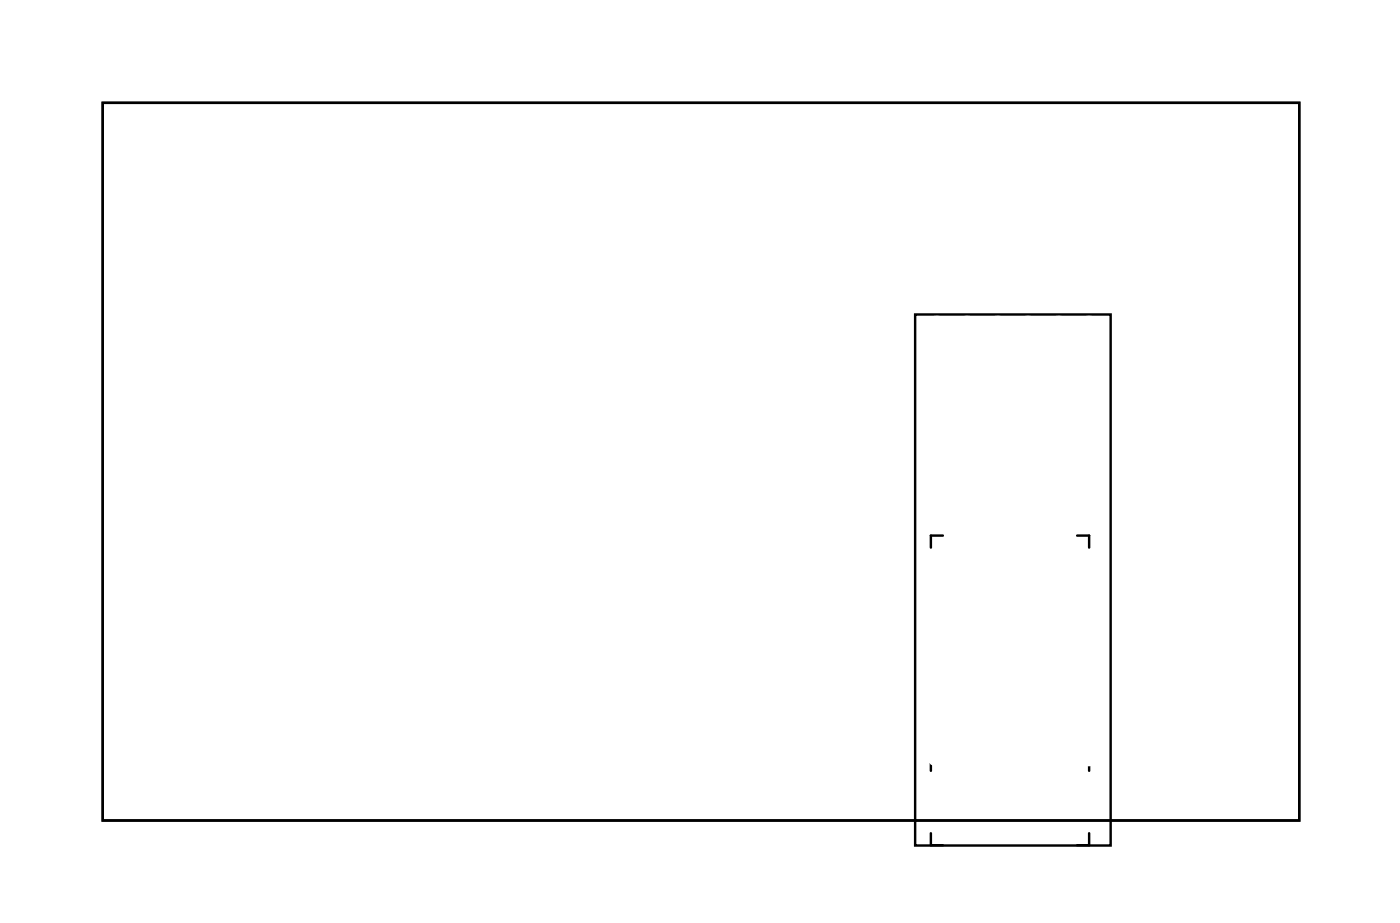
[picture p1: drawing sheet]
<svg xmlns="http://www.w3.org/2000/svg" width="117mm" height="77mm" viewBox="0 0 117 77" stroke-linecap="round" stroke-linejoin="round" font-family="sans-serif">
<path d="M8.6 8.6h99.8v59.8h-99.8zM76.3 26.2h16.3v44.3h-16.3zM78.6 44.6h-1v1M89.8 44.6h1v1M77.6 62.5v1.7M77.6 69.4v1h1M90.8 62.5v1.7M90.8 69.4v1h-1" fill="none" stroke="#000" stroke-width=".2"/>
<path d="M8.6 8.6h99.8v59.8h-99.8z" fill="none" stroke="#000" stroke-width=".08"/>
<path d="M68.8 36.6h1.5v1.5h-1.5z" fill="#fff"/>
<path d="M68.8 36.6h1.5v1.5h-1.5z" fill="none" stroke="#fff" stroke-width=".76" stroke-linecap="butt"/>
<circle cx="69.5" cy="37.4" r=".74" fill="#fff"/>
<circle cx="69.5" cy="37.4" r=".74" fill="none" stroke="#fff" stroke-width=".76" stroke-linecap="butt"/>
<circle cx="69.5" cy="39.9" r=".74" fill="#fff"/>
<circle cx="69.5" cy="39.9" r=".74" fill="none" stroke="#fff" stroke-width=".76" stroke-linecap="butt"/>
<circle cx="63.8" cy="19.9" r=".56" fill="#fff"/>
<circle cx="63.8" cy="19.9" r=".56" fill="none" stroke="#fff" stroke-width=".66" stroke-linecap="butt"/>
<circle cx="61.3" cy="19.9" r=".56" fill="#fff"/>
<circle cx="61.3" cy="19.9" r=".56" fill="none" stroke="#fff" stroke-width=".66" stroke-linecap="butt"/>
<circle cx="58.7" cy="19.9" r=".56" fill="#fff"/>
<circle cx="58.7" cy="19.9" r=".56" fill="none" stroke="#fff" stroke-width=".66" stroke-linecap="butt"/>
<circle cx="56.2" cy="19.9" r=".56" fill="#fff"/>
<circle cx="56.2" cy="19.9" r=".56" fill="none" stroke="#fff" stroke-width=".66" stroke-linecap="butt"/>
<path d="M60.6 19.1h1.4v1.5h-1.4z" fill="#fff"/>
<path d="M60.6 19.1h1.4v1.5h-1.4z" fill="none" stroke="#fff" stroke-width=".25"/>
<path d="M63.1 19.2h1.4v1.4h-1.4z" fill="#fff"/>
<path d="M63.1 19.2h1.4v1.4h-1.4z" fill="none" stroke="#fff" stroke-width=".25"/>
<path d="M58 19.2h1.4v1.4h-1.4z" fill="#fff"/>
<path d="M58 19.2h1.4v1.4h-1.4z" fill="none" stroke="#fff" stroke-width=".25"/>
<path d="M55.6 19.2h1.4v1.4h-1.4z" fill="#fff"/>
<path d="M55.6 19.2h1.4v1.4h-1.4z" fill="none" stroke="#fff" stroke-width=".25"/>
<circle cx="76.3" cy="19.9" r=".56" fill="#fff"/>
<circle cx="76.3" cy="19.9" r=".56" fill="none" stroke="#fff" stroke-width=".66" stroke-linecap="butt"/>
<circle cx="78.8" cy="19.9" r=".56" fill="#fff"/>
<circle cx="78.8" cy="19.9" r=".56" fill="none" stroke="#fff" stroke-width=".66" stroke-linecap="butt"/>
<circle cx="81.3" cy="19.9" r=".56" fill="#fff"/>
<circle cx="81.3" cy="19.9" r=".56" fill="none" stroke="#fff" stroke-width=".66" stroke-linecap="butt"/>
<circle cx="83.9" cy="19.9" r=".56" fill="#fff"/>
<circle cx="83.9" cy="19.9" r=".56" fill="none" stroke="#fff" stroke-width=".66" stroke-linecap="butt"/>
<path d="M78.1 19.2h1.4v1.4h-1.4z" fill="#fff"/>
<path d="M78.1 19.2h1.4v1.4h-1.4z" fill="none" stroke="#fff" stroke-width=".25"/>
<path d="M75.6 19.2h1.4v1.4h-1.4z" fill="#fff"/>
<path d="M75.6 19.2h1.4v1.4h-1.4z" fill="none" stroke="#fff" stroke-width=".25"/>
<path d="M80.6 19.2h1.5v1.4h-1.5z" fill="#fff"/>
<path d="M80.6 19.2h1.5v1.4h-1.5z" fill="none" stroke="#fff" stroke-width=".25"/>
<path d="M83.1 19.2h1.4v1.4h-1.4z" fill="#fff"/>
<path d="M83.1 19.2h1.4v1.4h-1.4z" fill="none" stroke="#fff" stroke-width=".25"/>
<circle cx="95.5" cy="55.4" r=".6" fill="#fff"/>
<circle cx="95.5" cy="55.4" r=".6" fill="none" stroke="#fff" stroke-width=".65" stroke-linecap="butt"/>
<path d="M94.9 54.8h1.2v1.2h-1.2z" fill="#fff"/>
<path d="M94.9 54.8h1.2v1.2h-1.2z" fill="none" stroke="#fff" stroke-width=".65" stroke-linecap="butt"/>
<circle cx="98" cy="55.4" r=".6" fill="#fff"/>
<circle cx="98" cy="55.4" r=".6" fill="none" stroke="#fff" stroke-width=".65" stroke-linecap="butt"/>
<circle cx="95.5" cy="63" r=".6" fill="#fff"/>
<circle cx="95.5" cy="63" r=".6" fill="none" stroke="#fff" stroke-width=".65" stroke-linecap="butt"/>
<path d="M94.9 62.4h1.2v1.2h-1.2z" fill="#fff"/>
<path d="M94.9 62.4h1.2v1.2h-1.2z" fill="none" stroke="#fff" stroke-width=".65" stroke-linecap="butt"/>
<circle cx="98" cy="63" r=".6" fill="#fff"/>
<circle cx="98" cy="63" r=".6" fill="none" stroke="#fff" stroke-width=".65" stroke-linecap="butt"/>
<circle cx="23.5" cy="62.9" r=".6" fill="#fff"/>
<circle cx="23.5" cy="62.9" r=".6" fill="none" stroke="#fff" stroke-width=".65" stroke-linecap="butt"/>
<path d="M22.9 62.3h1.2v1.2h-1.2z" fill="#fff"/>
<path d="M22.9 62.3h1.2v1.2h-1.2z" fill="none" stroke="#fff" stroke-width=".65" stroke-linecap="butt"/>
<circle cx="26" cy="62.9" r=".6" fill="#fff"/>
<circle cx="26" cy="62.9" r=".6" fill="none" stroke="#fff" stroke-width=".65" stroke-linecap="butt"/>
<circle cx="23.5" cy="55.3" r=".6" fill="#fff"/>
<circle cx="23.5" cy="55.3" r=".6" fill="none" stroke="#fff" stroke-width=".65" stroke-linecap="butt"/>
<path d="M22.9 54.7h1.2v1.2h-1.2z" fill="#fff"/>
<path d="M22.9 54.7h1.2v1.2h-1.2z" fill="none" stroke="#fff" stroke-width=".65" stroke-linecap="butt"/>
<circle cx="26" cy="55.3" r=".6" fill="#fff"/>
<circle cx="26" cy="55.3" r=".6" fill="none" stroke="#fff" stroke-width=".65" stroke-linecap="butt"/>
<circle cx="23.5" cy="15" r=".6" fill="#fff"/>
<circle cx="23.5" cy="15" r=".6" fill="none" stroke="#fff" stroke-width=".65" stroke-linecap="butt"/>
<path d="M22.9 14.4h1.2v1.2h-1.2z" fill="#fff"/>
<path d="M22.9 14.4h1.2v1.2h-1.2z" fill="none" stroke="#fff" stroke-width=".65" stroke-linecap="butt"/>
<circle cx="26" cy="15" r=".6" fill="#fff"/>
<circle cx="26" cy="15" r=".6" fill="none" stroke="#fff" stroke-width=".65" stroke-linecap="butt"/>
<circle cx="90.8" cy="27.4" r=".72" fill="#fff"/>
<circle cx="90.8" cy="27.4" r=".72" fill="none" stroke="#fff" stroke-width=".69" stroke-linecap="butt"/>
<circle cx="88.3" cy="27.4" r=".72" fill="#fff"/>
<circle cx="88.3" cy="27.4" r=".72" fill="none" stroke="#fff" stroke-width=".69" stroke-linecap="butt"/>
<circle cx="85.8" cy="27.4" r=".72" fill="#fff"/>
<circle cx="85.8" cy="27.4" r=".72" fill="none" stroke="#fff" stroke-width=".69" stroke-linecap="butt"/>
<circle cx="83.2" cy="27.4" r=".72" fill="#fff"/>
<circle cx="83.2" cy="27.4" r=".72" fill="none" stroke="#fff" stroke-width=".69" stroke-linecap="butt"/>
<circle cx="80.7" cy="27.4" r=".72" fill="#fff"/>
<circle cx="80.7" cy="27.4" r=".72" fill="none" stroke="#fff" stroke-width=".69" stroke-linecap="butt"/>
<circle cx="78.1" cy="27.4" r=".72" fill="#fff"/>
<circle cx="78.1" cy="27.4" r=".72" fill="none" stroke="#fff" stroke-width=".69" stroke-linecap="butt"/>
<path d="M82 39.1h1.6v1.6h-1.6z" fill="#fff"/>
<path d="M82 39.1h1.6v1.6h-1.6z" fill="none" stroke="#fff" stroke-width=".76" stroke-linecap="butt"/>
<circle cx="82.8" cy="39.9" r=".79" fill="#fff"/>
<circle cx="82.8" cy="39.9" r=".79" fill="none" stroke="#fff" stroke-width=".76" stroke-linecap="butt"/>
<circle cx="82.8" cy="37.3" r=".79" fill="#fff"/>
<circle cx="82.8" cy="37.3" r=".79" fill="none" stroke="#fff" stroke-width=".76" stroke-linecap="butt"/>
<circle cx="82.8" cy="34.8" r=".79" fill="#fff"/>
<circle cx="82.8" cy="34.8" r=".79" fill="none" stroke="#fff" stroke-width=".76" stroke-linecap="butt"/>
<circle cx="23.5" cy="22.6" r=".6" fill="#fff"/>
<circle cx="23.5" cy="22.6" r=".6" fill="none" stroke="#fff" stroke-width=".65" stroke-linecap="butt"/>
<path d="M22.9 22h1.2v1.2h-1.2z" fill="#fff"/>
<path d="M22.9 22h1.2v1.2h-1.2z" fill="none" stroke="#fff" stroke-width=".65" stroke-linecap="butt"/>
<circle cx="26" cy="22.6" r=".6" fill="#fff"/>
<circle cx="26" cy="22.6" r=".6" fill="none" stroke="#fff" stroke-width=".65" stroke-linecap="butt"/>
<path d="M88.5 54.7h1.4v1.4h-1.4z" fill="#fff"/>
<path d="M88.5 54.7h1.4v1.4h-1.4z" fill="none" stroke="#fff" stroke-width=".76" stroke-linecap="butt"/>
<circle cx="89.2" cy="55.4" r=".7" fill="#fff"/>
<circle cx="89.2" cy="55.4" r=".7" fill="none" stroke="#fff" stroke-width=".76" stroke-linecap="butt"/>
<circle cx="79.1" cy="55.4" r=".7" fill="#fff"/>
<circle cx="79.1" cy="55.4" r=".7" fill="none" stroke="#fff" stroke-width=".76" stroke-linecap="butt"/>
<path d="M30.4 14.2h1.4v1.4h-1.4z" fill="#fff"/>
<path d="M30.4 14.2h1.4v1.4h-1.4z" fill="none" stroke="#fff" stroke-width=".76" stroke-linecap="butt"/>
<circle cx="31.1" cy="14.9" r=".7" fill="#fff"/>
<circle cx="31.1" cy="14.9" r=".7" fill="none" stroke="#fff" stroke-width=".76" stroke-linecap="butt"/>
<circle cx="41.3" cy="14.9" r=".7" fill="#fff"/>
<circle cx="41.3" cy="14.9" r=".7" fill="none" stroke="#fff" stroke-width=".76" stroke-linecap="butt"/>
<path d="M30.3 62.2h1.4v1.4h-1.4z" fill="#fff"/>
<path d="M30.3 62.2h1.4v1.4h-1.4z" fill="none" stroke="#fff" stroke-width=".76" stroke-linecap="butt"/>
<circle cx="31" cy="62.9" r=".7" fill="#fff"/>
<circle cx="31" cy="62.9" r=".7" fill="none" stroke="#fff" stroke-width=".76" stroke-linecap="butt"/>
<circle cx="41.2" cy="62.9" r=".7" fill="#fff"/>
<circle cx="41.2" cy="62.9" r=".7" fill="none" stroke="#fff" stroke-width=".76" stroke-linecap="butt"/>
<circle cx="23.5" cy="30" r=".74" fill="#fff"/>
<circle cx="23.5" cy="30" r=".74" fill="none" stroke="#fff" stroke-width=".76" stroke-linecap="butt"/>
<circle cx="23.5" cy="32.5" r=".74" fill="#fff"/>
<circle cx="23.5" cy="32.5" r=".74" fill="none" stroke="#fff" stroke-width=".76" stroke-linecap="butt"/>
<circle cx="23.5" cy="35.1" r=".74" fill="#fff"/>
<circle cx="23.5" cy="35.1" r=".74" fill="none" stroke="#fff" stroke-width=".76" stroke-linecap="butt"/>
<circle cx="23.5" cy="37.6" r=".74" fill="#fff"/>
<circle cx="23.5" cy="37.6" r=".74" fill="none" stroke="#fff" stroke-width=".76" stroke-linecap="butt"/>
<circle cx="23.5" cy="30" r=".74" fill="#fff"/>
<circle cx="23.5" cy="30" r=".74" fill="none" stroke="#fff" stroke-width=".76" stroke-linecap="butt"/>
<circle cx="23.5" cy="32.5" r=".74" fill="#fff"/>
<circle cx="23.5" cy="32.5" r=".74" fill="none" stroke="#fff" stroke-width=".76" stroke-linecap="butt"/>
<circle cx="23.5" cy="35.1" r=".74" fill="#fff"/>
<circle cx="23.5" cy="35.1" r=".74" fill="none" stroke="#fff" stroke-width=".76" stroke-linecap="butt"/>
<circle cx="23.5" cy="37.6" r=".74" fill="#fff"/>
<circle cx="23.5" cy="37.6" r=".74" fill="none" stroke="#fff" stroke-width=".76" stroke-linecap="butt"/>
<circle cx="23.5" cy="48" r=".74" fill="#fff"/>
<circle cx="23.5" cy="48" r=".74" fill="none" stroke="#fff" stroke-width=".76" stroke-linecap="butt"/>
<circle cx="23.5" cy="45.5" r=".74" fill="#fff"/>
<circle cx="23.5" cy="45.5" r=".74" fill="none" stroke="#fff" stroke-width=".76" stroke-linecap="butt"/>
<circle cx="23.5" cy="42.9" r=".74" fill="#fff"/>
<circle cx="23.5" cy="42.9" r=".74" fill="none" stroke="#fff" stroke-width=".76" stroke-linecap="butt"/>
<circle cx="23.5" cy="40.4" r=".74" fill="#fff"/>
<circle cx="23.5" cy="40.4" r=".74" fill="none" stroke="#fff" stroke-width=".76" stroke-linecap="butt"/>
<path d="M53.6 29.1h1.4v1.4h-1.4z" fill="#fff"/>
<path d="M53.6 29.1h1.4v1.4h-1.4z" fill="none" stroke="#fff" stroke-width=".76" stroke-linecap="butt"/>
<circle cx="54.3" cy="29.8" r=".7" fill="#fff"/>
<circle cx="54.3" cy="29.8" r=".7" fill="none" stroke="#fff" stroke-width=".76" stroke-linecap="butt"/>
<circle cx="61.9" cy="29.8" r=".7" fill="#fff"/>
<circle cx="61.9" cy="29.8" r=".7" fill="none" stroke="#fff" stroke-width=".76" stroke-linecap="butt"/>
<circle cx="54.3" cy="32.3" r=".7" fill="#fff"/>
<circle cx="54.3" cy="32.3" r=".7" fill="none" stroke="#fff" stroke-width=".76" stroke-linecap="butt"/>
<circle cx="61.9" cy="32.3" r=".7" fill="#fff"/>
<circle cx="61.9" cy="32.3" r=".7" fill="none" stroke="#fff" stroke-width=".76" stroke-linecap="butt"/>
<circle cx="54.3" cy="34.8" r=".7" fill="#fff"/>
<circle cx="54.3" cy="34.8" r=".7" fill="none" stroke="#fff" stroke-width=".76" stroke-linecap="butt"/>
<circle cx="61.9" cy="34.8" r=".7" fill="#fff"/>
<circle cx="61.9" cy="34.8" r=".7" fill="none" stroke="#fff" stroke-width=".76" stroke-linecap="butt"/>
<circle cx="54.3" cy="37.4" r=".7" fill="#fff"/>
<circle cx="54.3" cy="37.4" r=".7" fill="none" stroke="#fff" stroke-width=".76" stroke-linecap="butt"/>
<circle cx="61.9" cy="37.4" r=".7" fill="#fff"/>
<circle cx="61.9" cy="37.4" r=".7" fill="none" stroke="#fff" stroke-width=".76" stroke-linecap="butt"/>
<circle cx="54.3" cy="39.9" r=".7" fill="#fff"/>
<circle cx="54.3" cy="39.9" r=".7" fill="none" stroke="#fff" stroke-width=".76" stroke-linecap="butt"/>
<circle cx="61.9" cy="39.9" r=".7" fill="#fff"/>
<circle cx="61.9" cy="39.9" r=".7" fill="none" stroke="#fff" stroke-width=".76" stroke-linecap="butt"/>
<circle cx="54.3" cy="42.5" r=".7" fill="#fff"/>
<circle cx="54.3" cy="42.5" r=".7" fill="none" stroke="#fff" stroke-width=".76" stroke-linecap="butt"/>
<circle cx="61.9" cy="42.5" r=".7" fill="#fff"/>
<circle cx="61.9" cy="42.5" r=".7" fill="none" stroke="#fff" stroke-width=".76" stroke-linecap="butt"/>
<circle cx="54.3" cy="45" r=".7" fill="#fff"/>
<circle cx="54.3" cy="45" r=".7" fill="none" stroke="#fff" stroke-width=".76" stroke-linecap="butt"/>
<circle cx="61.9" cy="45" r=".7" fill="#fff"/>
<circle cx="61.9" cy="45" r=".7" fill="none" stroke="#fff" stroke-width=".76" stroke-linecap="butt"/>
<circle cx="54.3" cy="47.5" r=".7" fill="#fff"/>
<circle cx="54.3" cy="47.5" r=".7" fill="none" stroke="#fff" stroke-width=".76" stroke-linecap="butt"/>
<circle cx="61.9" cy="47.5" r=".7" fill="#fff"/>
<circle cx="61.9" cy="47.5" r=".7" fill="none" stroke="#fff" stroke-width=".76" stroke-linecap="butt"/>
<path d="M45.6 29.1h1.4v1.5h-1.4z" fill="#fff"/>
<path d="M45.6 29.1h1.4v1.5h-1.4z" fill="none" stroke="#fff" stroke-width=".76" stroke-linecap="butt"/>
<circle cx="46.3" cy="29.9" r=".74" fill="#fff"/>
<circle cx="46.3" cy="29.9" r=".74" fill="none" stroke="#fff" stroke-width=".76" stroke-linecap="butt"/>
<circle cx="48.8" cy="29.9" r=".74" fill="#fff"/>
<circle cx="48.8" cy="29.9" r=".74" fill="none" stroke="#fff" stroke-width=".76" stroke-linecap="butt"/>
<path d="M68.6 46.9h1.4v1.5h-1.4z" fill="#fff"/>
<path d="M68.6 46.9h1.4v1.5h-1.4z" fill="none" stroke="#fff" stroke-width=".76" stroke-linecap="butt"/>
<circle cx="69.3" cy="47.6" r=".74" fill="#fff"/>
<circle cx="69.3" cy="47.6" r=".74" fill="none" stroke="#fff" stroke-width=".76" stroke-linecap="butt"/>
<circle cx="66.8" cy="47.6" r=".74" fill="#fff"/>
<circle cx="66.8" cy="47.6" r=".74" fill="none" stroke="#fff" stroke-width=".76" stroke-linecap="butt"/>
<circle cx="80.7" cy="63" r=".57" fill="#fff"/>
<circle cx="80.7" cy="63" r=".57" fill="none" stroke="#fff" stroke-width=".54"/>
<circle cx="83.2" cy="63" r=".57" fill="#fff"/>
<circle cx="83.2" cy="63" r=".57" fill="none" stroke="#fff" stroke-width=".54"/>
<circle cx="85.7" cy="63" r=".57" fill="#fff"/>
<circle cx="85.7" cy="63" r=".57" fill="none" stroke="#fff" stroke-width=".54"/>
<circle cx="88.3" cy="63" r=".57" fill="#fff"/>
<circle cx="88.3" cy="63" r=".57" fill="none" stroke="#fff" stroke-width=".54"/>
<circle cx="90.8" cy="63" r=".57" fill="#fff"/>
<circle cx="90.8" cy="63" r=".57" fill="none" stroke="#fff" stroke-width=".54"/>
<circle cx="69" cy="14.8" r=".57" fill="#fff"/>
<circle cx="69" cy="14.8" r=".57" fill="none" stroke="#fff" stroke-width=".54"/>
<circle cx="66.4" cy="14.8" r=".57" fill="#fff"/>
<circle cx="66.4" cy="14.8" r=".57" fill="none" stroke="#fff" stroke-width=".54"/>
<circle cx="63.9" cy="14.8" r=".57" fill="#fff"/>
<circle cx="63.9" cy="14.8" r=".57" fill="none" stroke="#fff" stroke-width=".54"/>
<circle cx="61.4" cy="14.8" r=".57" fill="#fff"/>
<circle cx="61.4" cy="14.8" r=".57" fill="none" stroke="#fff" stroke-width=".54"/>
<circle cx="58.8" cy="14.8" r=".57" fill="#fff"/>
<circle cx="58.8" cy="14.8" r=".57" fill="none" stroke="#fff" stroke-width=".54"/>
<circle cx="56.3" cy="14.8" r=".57" fill="#fff"/>
<circle cx="56.3" cy="14.8" r=".57" fill="none" stroke="#fff" stroke-width=".54"/>
<circle cx="53.7" cy="14.8" r=".57" fill="#fff"/>
<circle cx="53.7" cy="14.8" r=".57" fill="none" stroke="#fff" stroke-width=".54"/>
<circle cx="51.2" cy="14.8" r=".57" fill="#fff"/>
<circle cx="51.2" cy="14.8" r=".57" fill="none" stroke="#fff" stroke-width=".54"/>
<circle cx="48.7" cy="14.8" r=".57" fill="#fff"/>
<circle cx="48.7" cy="14.8" r=".57" fill="none" stroke="#fff" stroke-width=".54"/>
<circle cx="46.1" cy="14.8" r=".57" fill="#fff"/>
<circle cx="46.1" cy="14.8" r=".57" fill="none" stroke="#fff" stroke-width=".54"/>
<circle cx="90.8" cy="14.8" r=".57" fill="#fff"/>
<circle cx="90.8" cy="14.8" r=".57" fill="none" stroke="#fff" stroke-width=".54"/>
<circle cx="88.3" cy="14.8" r=".57" fill="#fff"/>
<circle cx="88.3" cy="14.8" r=".57" fill="none" stroke="#fff" stroke-width=".54"/>
<circle cx="85.7" cy="14.8" r=".57" fill="#fff"/>
<circle cx="85.7" cy="14.8" r=".57" fill="none" stroke="#fff" stroke-width=".54"/>
<circle cx="83.2" cy="14.8" r=".57" fill="#fff"/>
<circle cx="83.2" cy="14.8" r=".57" fill="none" stroke="#fff" stroke-width=".54"/>
<circle cx="80.7" cy="14.8" r=".57" fill="#fff"/>
<circle cx="80.7" cy="14.8" r=".57" fill="none" stroke="#fff" stroke-width=".54"/>
<circle cx="78.1" cy="14.8" r=".57" fill="#fff"/>
<circle cx="78.1" cy="14.8" r=".57" fill="none" stroke="#fff" stroke-width=".54"/>
<circle cx="75.6" cy="14.8" r=".57" fill="#fff"/>
<circle cx="75.6" cy="14.8" r=".57" fill="none" stroke="#fff" stroke-width=".54"/>
<circle cx="73" cy="14.8" r=".57" fill="#fff"/>
<circle cx="73" cy="14.8" r=".57" fill="none" stroke="#fff" stroke-width=".54"/>
<circle cx="57.8" cy="63" r=".57" fill="#fff"/>
<circle cx="57.8" cy="63" r=".57" fill="none" stroke="#fff" stroke-width=".54"/>
<circle cx="55.3" cy="63" r=".57" fill="#fff"/>
<circle cx="55.3" cy="63" r=".57" fill="none" stroke="#fff" stroke-width=".54"/>
<circle cx="60.3" cy="63" r=".57" fill="#fff"/>
<circle cx="60.3" cy="63" r=".57" fill="none" stroke="#fff" stroke-width=".54"/>
<circle cx="62.9" cy="63" r=".57" fill="#fff"/>
<circle cx="62.9" cy="63" r=".57" fill="none" stroke="#fff" stroke-width=".54"/>
<circle cx="65.4" cy="63" r=".57" fill="#fff"/>
<circle cx="65.4" cy="63" r=".57" fill="none" stroke="#fff" stroke-width=".54"/>
<circle cx="68" cy="63" r=".57" fill="#fff"/>
<circle cx="68" cy="63" r=".57" fill="none" stroke="#fff" stroke-width=".54"/>
<circle cx="70.5" cy="63" r=".57" fill="#fff"/>
<circle cx="70.5" cy="63" r=".57" fill="none" stroke="#fff" stroke-width=".54"/>
<circle cx="73" cy="63" r=".57" fill="#fff"/>
<circle cx="73" cy="63" r=".57" fill="none" stroke="#fff" stroke-width=".54"/>
<circle cx="78.1" cy="63" r=".57" fill="#fff"/>
<circle cx="78.1" cy="63" r=".57" fill="none" stroke="#fff" stroke-width=".54"/>
<circle cx="69.5" cy="37.4" r=".7" fill="#fff"/>
<circle cx="69.5" cy="37.4" r=".7" fill="none" stroke="#fff" stroke-width=".76" stroke-linecap="butt"/>
<circle cx="82.8" cy="37.4" r=".7" fill="#fff"/>
<circle cx="82.8" cy="37.4" r=".7" fill="none" stroke="#fff" stroke-width=".76" stroke-linecap="butt"/>
<circle cx="69.5" cy="37.4" r=".7" fill="#fff"/>
<circle cx="69.5" cy="37.4" r=".7" fill="none" stroke="#fff" stroke-width=".76" stroke-linecap="butt"/>
<circle cx="62" cy="37.4" r=".7" fill="#fff"/>
<circle cx="62" cy="37.4" r=".7" fill="none" stroke="#fff" stroke-width=".76" stroke-linecap="butt"/>
<circle cx="69.5" cy="39.9" r=".7" fill="#fff"/>
<circle cx="69.5" cy="39.9" r=".7" fill="none" stroke="#fff" stroke-width=".76" stroke-linecap="butt"/>
<circle cx="82.5" cy="39.9" r=".7" fill="#fff"/>
<circle cx="82.5" cy="39.9" r=".7" fill="none" stroke="#fff" stroke-width=".76" stroke-linecap="butt"/>
<circle cx="23.5" cy="40.4" r=".7" fill="#fff"/>
<circle cx="23.5" cy="40.4" r=".7" fill="none" stroke="#fff" stroke-width=".76" stroke-linecap="butt"/>
<circle cx="80.5" cy="14.9" r=".7" fill="#fff"/>
<circle cx="80.5" cy="14.9" r=".7" fill="none" stroke="#fff" stroke-width=".76" stroke-linecap="butt"/>
</svg>
